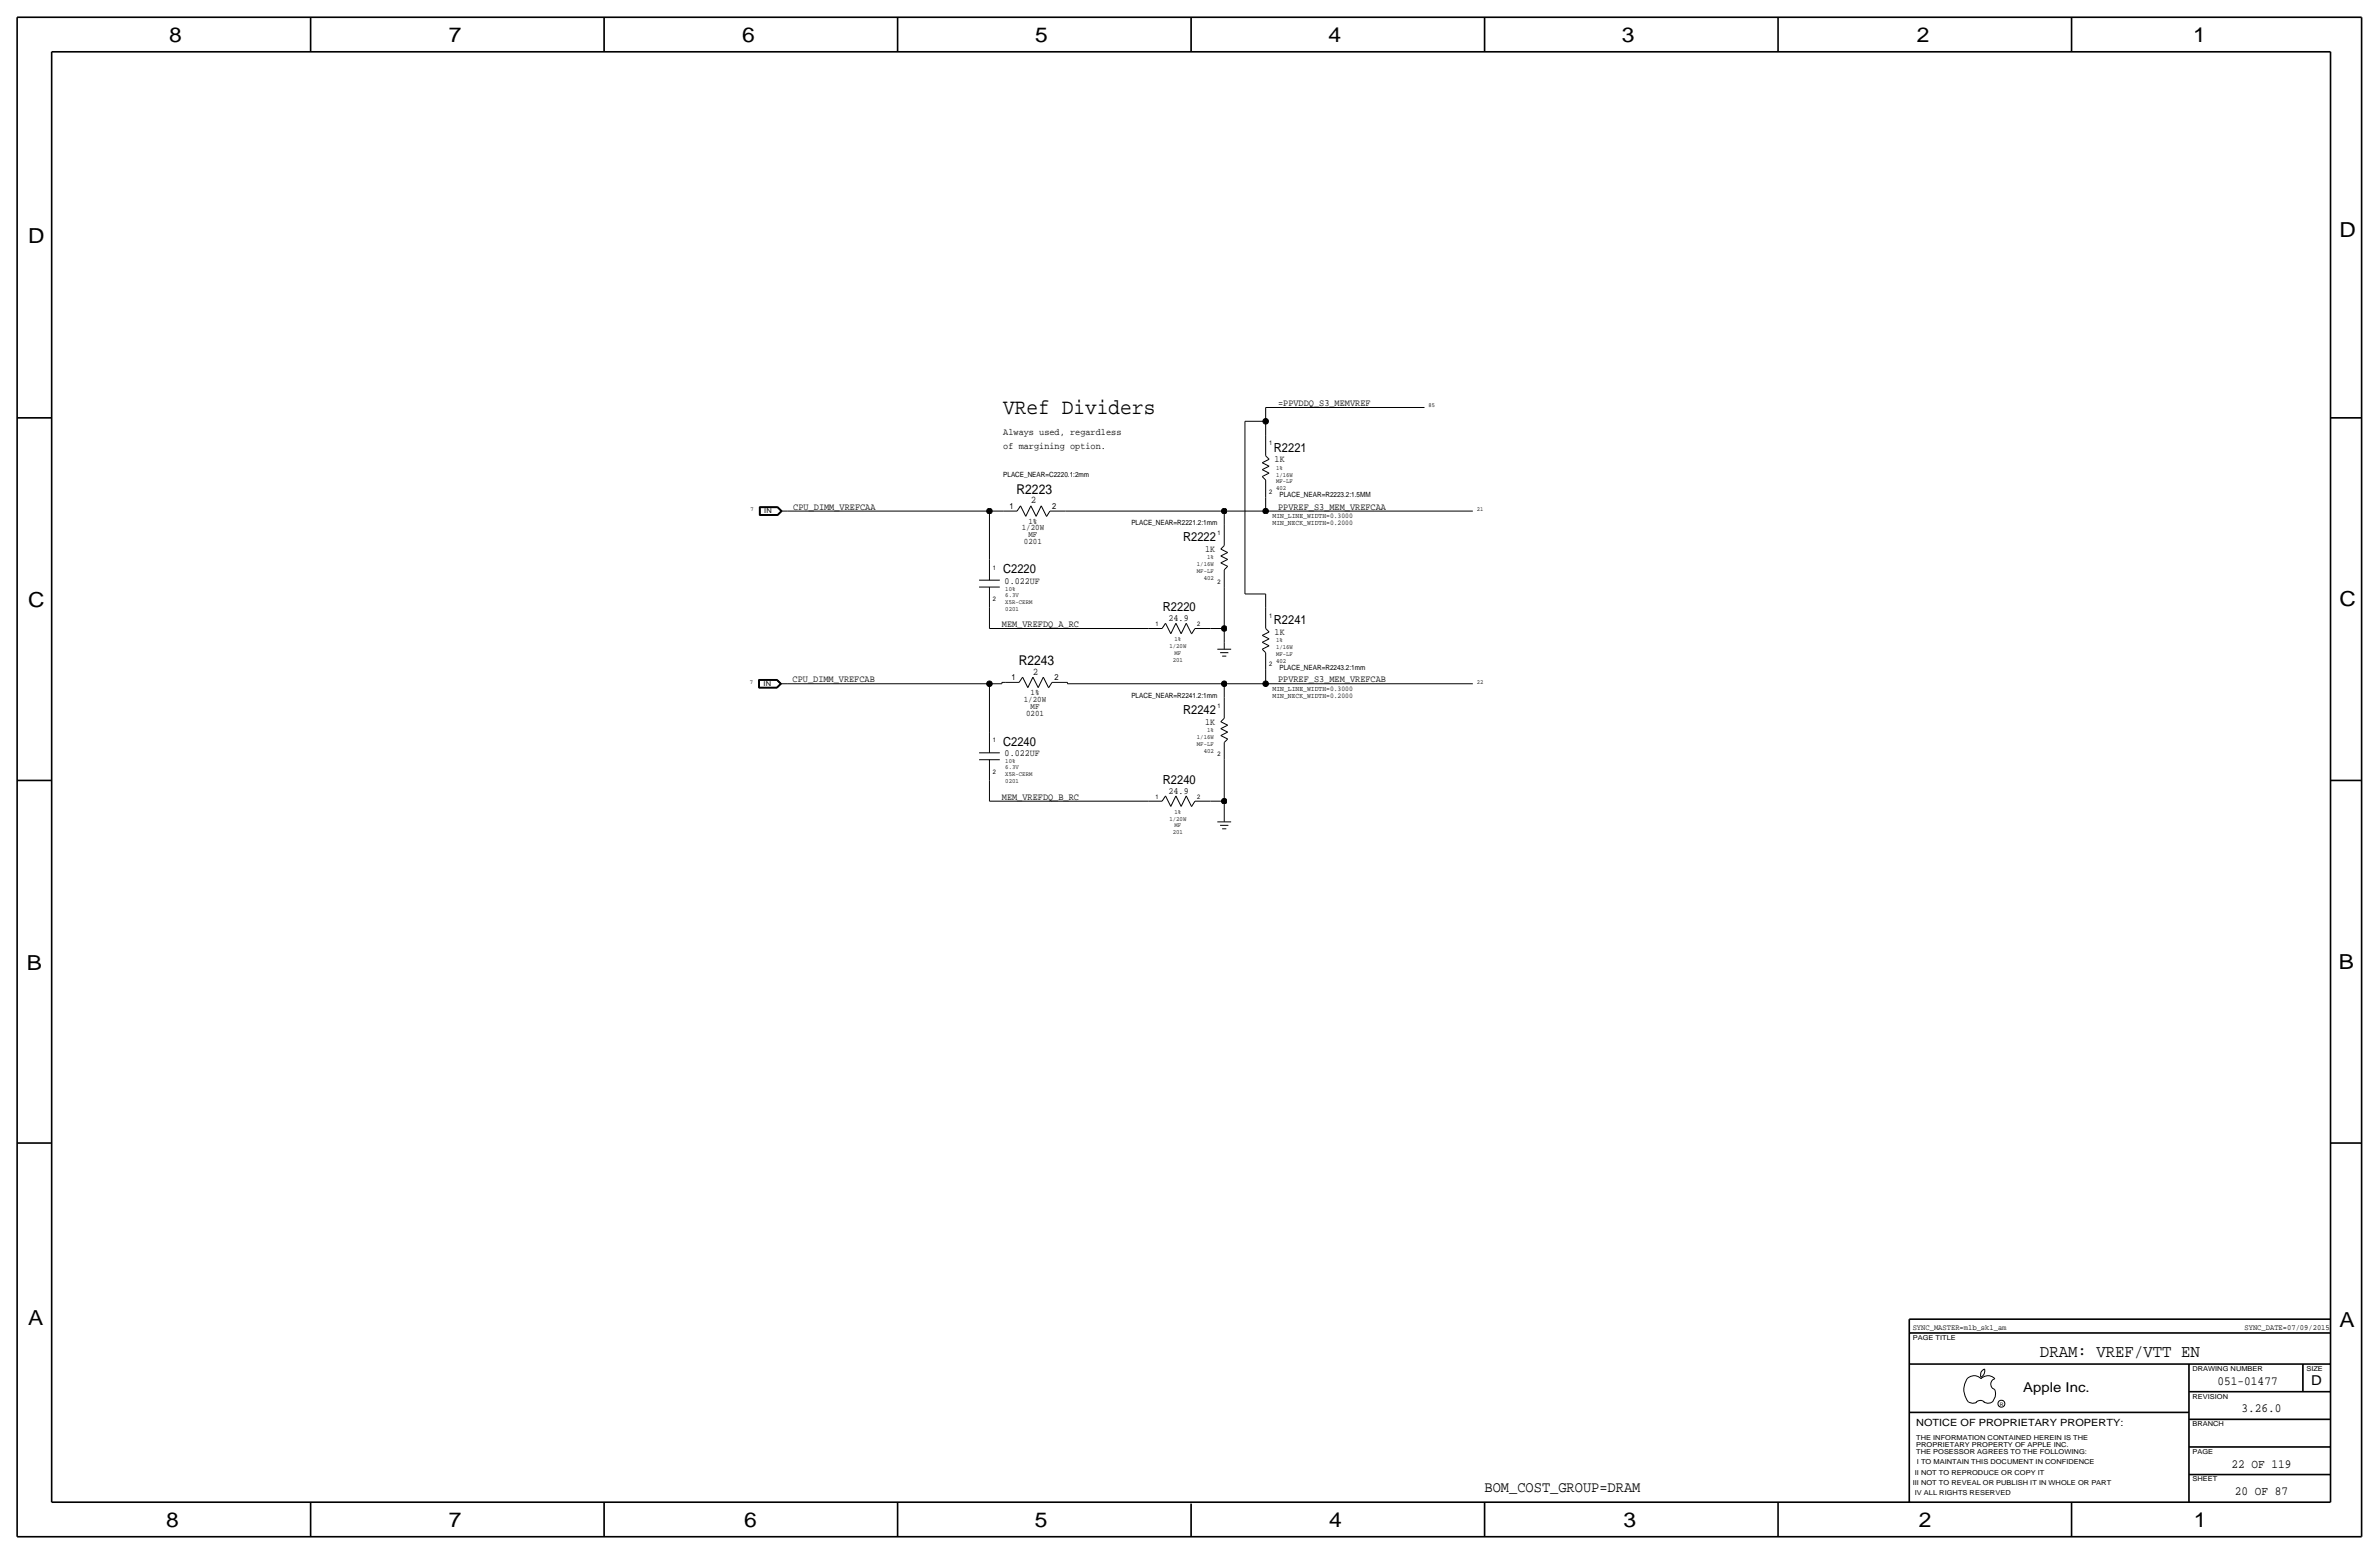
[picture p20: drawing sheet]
<svg xmlns="http://www.w3.org/2000/svg" width="875mm" height="572mm" viewBox="0 0 875 572" stroke-linecap="round" stroke-linejoin="round" font-family="sans-serif">
<defs><g id="words">
<text font-size="8" x="369" y="152.4">VRef Dividers</text>
<g font-size="7.6">
<text x="62.2" y="15.5">8</text>
<text x="165" y="15.5">7</text>
<text x="273" y="15.5">6</text>
<text x="380.7" y="15.5">5</text>
<text x="488.6" y="15.5">4</text>
<text x="596.6" y="15.5">3</text>
<text x="705.1" y="15.5">2</text>
<text x="806.7" y="15.5">1</text>
<text x="10.4" y="89.4">D</text>
<text x="860.5" y="87.1">D</text>
<text x="10.4" y="223.3">C</text>
<text x="860.5" y="222.8">C</text>
<text x="9.8" y="356.6">B</text>
<text x="860.2" y="356.4">B</text>
<text x="10.4" y="487.4">A</text>
<text x="860.5" y="488.2">A</text>
<text x="61.2" y="561.6">8</text>
<text x="165" y="561.6">7</text>
<text x="273.8" y="561.6">6</text>
<text x="380.7" y="561.6">5</text>
<text x="488.9" y="561.6">4</text>
<text x="597.1" y="561.6">3</text>
<text x="705.8" y="561.6">2</text>
<text x="806.9" y="561.6">1</text>
</g>
<text font-size="6.5" x="750.3" y="499.1">DRAM: VREF/VTT EN</text>
<text font-size="5.6" x="546" y="548.6">BOM_COST_GROUP=DRAM</text>
<g font-size="5">
<text x="373.9" y="181.6">R2223</text>
<text x="374.7" y="244.6">R2243</text>
<text x="850.1" y="509.3">D</text>
<text x="744.2" y="511.8">Apple Inc.</text>
</g>
<g font-size="4.6">
<text x="468.6" y="166.1">R2221</text>
<text x="435.2" y="199.1">R2222</text>
<text x="369" y="210.8">C2220</text>
<text x="427.8" y="224.8">R2220</text>
<text x="468.6" y="229.6">R2241</text>
<text x="435.2" y="262.6">R2242</text>
<text x="369" y="274.3">C2240</text>
<text x="427.8" y="288.3">R2240</text>
<text x="815.7" y="509.3">051-01477</text>
<text x="824.4" y="519.4">3.26.0</text>
<text x="820.8" y="539.8">22 OF 119</text>
<text x="822" y="549.9">20 OF 87</text>
</g>
<g font-size="3.8">
<text x="379.2" y="185.2">2</text>
<text x="379.9" y="248.2">2</text>
</g>
<text font-size="3.7" x="704.8" y="524.5">NOTICE OF PROPRIETARY PROPERTY:</text>
<g font-size="3.5">
<text x="470.1" y="149.4">=PPVDDQ_S3_MEMVREF</text>
<text x="369" y="160">Always used, regardless</text>
<text x="369" y="165.1">of margining option.</text>
<text x="468.8" y="169.9">1K</text>
<text x="291.8" y="187.5">CPU_DIMM_VREFCAA</text>
<text x="470.1" y="187.5">PPVREF_S3_MEM_VREFCAA</text>
<text x="443.3" y="202.9">1K</text>
<text x="369.5" y="214.6">0.022UF</text>
<text x="368.5" y="230.6">MEM_VREFDQ_A_RC</text>
<text x="429.8" y="228.3">24.9</text>
<text x="468.8" y="233.4">1K</text>
<text x="291.5" y="251">CPU_DIMM_VREFCAB</text>
<text x="470.1" y="251">PPVREF_S3_MEM_VREFCAB</text>
<text x="443.3" y="266.4">1K</text>
<text x="369.5" y="278.1">0.022UF</text>
<text x="429.8" y="291.8">24.9</text>
<text x="368.5" y="294.1">MEM_VREFDQ_B_RC</text>
</g>
<g font-size="3.1">
<text x="371.3" y="187.2">1</text>
<text x="387" y="187.2">2</text>
<text x="375.8" y="195.1">1/20W</text>
<text x="378.3" y="197.6">MF</text>
<text x="378.3" y="192.5">1%</text>
<text x="376.6" y="200.2">0201</text>
<text x="372.1" y="250.2">1</text>
<text x="387.8" y="250.2">2</text>
<text x="379" y="255.5">1%</text>
<text x="376.6" y="258.1">1/20W</text>
<text x="377.4" y="263.1">0201</text>
<text x="379" y="260.6">MF</text>
</g>
<g font-size="2.9">
<text x="703.5" y="488.9">SYNC_MASTER=mlb_skl_am</text>
<text x="825.6" y="488.9">SYNC_DATE=07/09/2015</text>
</g>
<g font-size="2.6">
<text x="369" y="175.3">PLACE_NEAR=C2220.1:2mm</text>
<text x="470.6" y="182.9">PLACE_NEAR=R2223.2:1.5MM</text>
<text x="468.1" y="190.5">MIN_LINE_WIDTH=0.3000</text>
<text x="416.1" y="193">PLACE_NEAR=R2221.2:1mm</text>
<text x="468.1" y="193">MIN_NECK_WIDTH=0.2000</text>
<text x="470.6" y="246.4">PLACE_NEAR=R2243.2:1mm</text>
<text x="416.1" y="256.5">PLACE_NEAR=R2241.2:1mm</text>
<text x="468.1" y="256.5">MIN_NECK_WIDTH=0.2000</text>
<text x="468.1" y="254">MIN_LINE_WIDTH=0.3000</text>
</g>
<g font-size="2.5">
<text x="281.1" y="188.7">IN</text>
<text x="280.9" y="252.2">IN</text>
<text x="703.5" y="492.8">PAGE TITLE</text>
<text x="806.4" y="504.2">DRAWING NUMBER</text>
<text x="848.3" y="504.2">SIZE</text>
<text x="806.4" y="514.4">REVISION</text>
<text x="806.4" y="524.5">BRANCH</text>
<text x="704.8" y="532.1">PROPRIETARY PROPERTY OF APPLE INC.</text>
<text x="704.8" y="529.6">THE INFORMATION CONTAINED HEREIN IS THE</text>
<text x="704.8" y="534.7">THE POSESSOR AGREES TO THE FOLLOWING:</text>
<text x="705.1" y="538.5">I TO MAINTAIN THIS DOCUMENT IN CONFIDENCE</text>
<text x="806.4" y="534.7">PAGE</text>
<text x="704.3" y="542.3">II NOT TO REPRODUCE OR COPY IT</text>
<text x="806.4" y="544.8">SHEET</text>
<text x="703.5" y="546.1">III NOT TO REVEAL OR PUBLISH IT IN WHOLE OR PART</text>
<text x="704.3" y="549.9">IV ALL RIGHTS RESERVED</text>
</g>
<g font-size="2.3">
<text x="525.5" y="149.9">85</text>
<text x="466.8" y="163.8">1</text>
<text x="469.3" y="172.7">1%</text>
<text x="469.3" y="177.8">MF-LF</text>
<text x="469.3" y="175.3">1/16W</text>
<text x="466.8" y="181.6">2</text>
<text x="469.3" y="180.3">402</text>
<text x="276" y="188">7</text>
<text x="543.3" y="188">21</text>
<text x="447.9" y="196.8">1</text>
<text x="365.2" y="209.6">1</text>
<text x="440.2" y="208.3">1/16W</text>
<text x="444" y="205.7">1%</text>
<text x="440.2" y="210.8">MF-LF</text>
<text x="442.7" y="213.4">402</text>
<text x="447.9" y="214.6">2</text>
<text x="365.2" y="221">2</text>
<text x="369.8" y="222">X5R-CERM</text>
<text x="369.8" y="219.5">6.3V</text>
<text x="369.8" y="217.2">10%</text>
<text x="369.8" y="224.5">0201</text>
<text x="466.8" y="227.3">1</text>
<text x="425" y="230.4">1</text>
<text x="440.4" y="230.4">2</text>
<text x="430.2" y="238.3">1/20W</text>
<text x="432" y="235.7">1%</text>
<text x="469.3" y="236.2">1%</text>
<text x="469.3" y="238.8">1/16W</text>
<text x="431.4" y="243.3">201</text>
<text x="432" y="240.8">MF</text>
<text x="466.8" y="245.1">2</text>
<text x="469.3" y="243.8">402</text>
<text x="469.3" y="241.3">MF-LF</text>
<text x="275.8" y="251.5">7</text>
<text x="543.3" y="251.5">22</text>
<text x="447.9" y="260.3">1</text>
<text x="444" y="269.2">1%</text>
<text x="365.2" y="273.1">1</text>
<text x="440.2" y="271.8">1/16W</text>
<text x="440.2" y="274.3">MF-LF</text>
<text x="369.8" y="280.7">10%</text>
<text x="442.7" y="276.9">402</text>
<text x="447.9" y="278.1">2</text>
<text x="365.2" y="284.5">2</text>
<text x="369.8" y="283">6.3V</text>
<text x="369.8" y="285.5">X5R-CERM</text>
<text x="369.8" y="288">0201</text>
<text x="425" y="293.9">1</text>
<text x="440.4" y="293.9">2</text>
<text x="432" y="299.2">1%</text>
<text x="430.2" y="301.8">1/20W</text>
<text x="432" y="304.3">MF</text>
<text x="431.4" y="306.8">201</text>
</g>
<text font-size="1.8" x="735.5" y="516.9">R</text>
</g></defs>
<g fill="none" stroke="#000" stroke-width=".6" stroke-linecap="butt">
<path d="M6.3 6.4v558.7zM6.3 6.4h862.3zM19 19.1h838.2zM19 19.1v533.4zM114.2 6.4v12.7zM222.2 6.4v12.7zM330.1 6.4v12.7zM438.1 6.4v12.7zM546 6.4v12.7zM654 6.4v12.7zM761.9 6.4v12.7zM857.2 19.1v533.4z"/>
<path d="M868.6 6.4v558.7zM6.3 153.7h12.7zM857.2 153.7h11.4zM6.3 287h12.7zM857.2 287h11.4zM6.3 420.4h12.7zM857.2 420.4h11.4zM702.3 485.1h154.9zM702.3 490.2h154.9zM702.3 485.1v5.1zM702.3 490.2v62.3zM702.3 501.6h154.9z"/>
<path d="M702.3 519.4h102.8zM805.1 501.6v50.8zM805.1 511.8h52.1zM847 501.6v10.2zM805.1 522h52.1zM805.1 532.1h52.1zM19 552.5h838.2zM114.2 552.4v12.7zM222.2 552.5v12.7zM330.1 552.5v12.7zM438.1 553v12.1zM546 552.5v12.7z"/>
<path d="M654 552.5v12.7zM761.9 552.5v12.7zM805.1 542.3h52.1zM6.3 565.1h862.3z"/>
</g>
<g fill="none" stroke="#000" stroke-width=".37">
<path d="M457.9 154.9v63.5zM457.9 154.9h7.6zM465.5 154.9v5.1zM465.5 149.9v5zM465.5 149.9h58.5zM464.3 170.2l2.5-1.3zM464.3 175.3l2.5-1.3zM464.3 172.7l2.5-1.2zM464.3 175.3l1.2 1.2zM464.3 172.7l2.5 1.3zM464.3 170.2l2.5 1.3zM465.5 167.6l1.3 1.3z"/>
<path d="M465.5 160v7.6zM465.5 176.5v6.4zM279.3 186.4v3.1zM279.3 189.5h6.8zM279.3 186.4h6.8zM279.4 186.5v2.9zM279.4 189.4h6.7zM279.4 186.5h6.7zM279.5 186.6h6.5zM279.5 186.6v2.7zM279.5 189.3h6.5zM279.6 186.7h6.4z"/>
<path d="M279.6 186.7v2.5zM279.6 189.2h6.4zM286 189.2l1.2-1.2zM286 186.7l1.2 1.3zM286 189.3l1.4-1.3zM286 186.6l1.4 1.4zM286.1 186.5l1.4 1.5zM286.1 189.4l1.4-1.4zM286.1 186.4l1.6 1.6zM286.1 189.5l1.6-1.5zM287.2 188h2.6zM289.8 188h74.1z"/>
<path d="M363.9 188v17.7zM363.9 188h5.1zM369 188h5.1zM375.4 186l1.9 3.9zM375.4 186l-1.3 2zM379.2 186l-1.9 3.9zM379.2 186l1.9 3.9zM383 186l-1.9 3.9zM383 186l1.9 3.9zM386.2 188h5.7zM386.2 188l-1.3 2zM391.9 188h58.4z"/>
<path d="M450.3 188h15.2zM450.3 188v5zM450.3 193v7.7zM465.5 182.9v5.1zM465.5 188h76.2zM360.1 213.4h7.6zM360.1 215.9h7.6zM363.9 205.7v7.7zM363.9 215.9v7.6zM449 207l2.6-1.3zM449 204.5l2.6-1.3zM449 201.9l1.3-1.2z"/>
<path d="M449 201.9l2.6 1.3zM449 207l2.6 1.3zM449 204.5l2.6 1.2zM450.3 215.9v15.2zM450.3 209.6v6.3zM451.6 208.3l-1.3 1.3zM457.9 218.4h7.6zM465.5 218.4v5.1zM363.9 231.1h58.5zM363.9 223.5v7.6zM422.4 231.1h5zM428.7 229.2l1.9 3.9z"/>
<path d="M428.7 229.2l-1.3 1.9zM432.5 229.2l-1.9 3.9zM432.5 229.2l1.9 3.9zM436.3 229.2l-1.9 3.9zM436.3 229.2l2 3.9zM439.5 231.1h5.7zM439.5 231.1l-1.2 2.1zM445.2 231.1h5.1zM447.8 238.8h5zM450.3 231.1v5.1zM450.3 236.2v2.6zM464.3 233.7l2.5-1.3z"/>
<path d="M464.3 238.8l2.5-1.3zM464.3 236.2l2.5-1.2zM464.3 238.8l1.2 1.2zM464.3 236.2l2.5 1.3zM464.3 233.7l2.5 1.3zM465.5 231.1l1.3 1.3zM465.5 223.5v7.6zM279 249.9v3.1zM279 253h6.9zM279 249.9h6.9zM279.1 250h6.7zM279.1 250v2.9z"/>
<path d="M279.1 252.9h6.7zM279.2 250.1v2.7zM279.2 252.8h6.5zM279.2 250.1h6.6zM279.3 250.2h6.4zM279.3 250.2v2.5zM279.3 252.7h6.4zM285.7 250.2l1.3 1.3zM285.7 252.7l1.3-1.2zM285.8 252.8l1.3-1.3zM285.8 250.1l1.3 1.4zM285.8 252.9l1.5-1.4z"/>
<path d="M285.8 250l1.5 1.5zM285.9 249.9l1.5 1.6zM285.9 253l1.5-1.5zM287 251.5h2.5zM289.5 251.5h74.4zM363.9 251.5v17.7zM363.9 251.5h4.6zM368.5 251v.5zM368.5 251h1.3zM369.8 251h5.1zM376.1 249l2 3.9zM376.1 249l-1.2 2z"/>
<path d="M379.9 249l-1.8 3.9zM379.9 249l2 3.9zM383.7 249l-1.8 3.9zM383.7 249l2 3.9zM386.9 251h5.7zM386.9 251l-1.2 2zM392.6 251.5h57.7zM392.6 251v.5zM448.8 240h3zM449.5 241.3h1.6zM450.3 251.5h15.2zM450.3 251.5v5z"/>
<path d="M450.3 256.5v7.7zM465.5 246.4v5.1zM465.5 251.5h76.2zM465.5 240v6.4zM360.1 276.9h7.6zM360.1 279.4h7.6zM363.9 269.2v7.7zM363.9 279.4v7.6zM449 270.5l2.6-1.3zM449 268l2.6-1.3zM449 265.4l1.3-1.2zM449 265.4l2.6 1.3z"/>
<path d="M449 270.5l2.6 1.3zM449 268l2.6 1.2zM450.3 279.4v15.2zM450.3 273.1v6.3zM451.6 271.8l-1.3 1.3zM363.9 294.6h58.5zM363.9 287v7.6zM422.4 294.6h5zM428.7 292.7l1.9 3.9zM428.7 292.7l-1.3 1.9zM432.5 292.7l-1.9 3.9zM432.5 292.7l1.9 3.9z"/>
<path d="M436.3 292.7l-1.9 3.9zM436.3 292.7l2 3.9zM439.5 294.6h5.7zM439.5 294.6l-1.2 2.1zM445.2 294.6h5.1zM450.3 294.6v5.1zM450.3 299.7v2.6zM447.8 302.3h5zM448.8 303.5h3zM449.5 304.8h1.6zM724.1 515.6l.5 .2a2.67 2.67 0 0 0 2.5-.2M726.8 515.7a2.09 2.09 0 0 1 3.1 0"/>
<path d="M728.6 506.5a2.69 2.69 0 0 0 1.3-3 2.26 2.26 0 0 0-1.3 3M729.7 515.6l.4 .2a2.67 2.67 0 0 0 2.6-.2M733.7 511.1a4.5 4.5 0 0 1-1 4.6M733.8 511a2.08 2.08 0 0 1-1.6-2 2.08 2.08 0 0 1 1.6-2 3.4 3.4 0 0 0-5.1 0 3.6 3.6 0 0 0-3.9-.8 3.6 3.6 0 0 0-2.3 3.3 7.1 7.1 0 0 0 1.6 6.2"/>
<circle cx="736.1" cy="516.2" r="1.28"/>
</g>
<g fill="#000" stroke="#000" stroke-width=".37">
<circle cx="465.5" cy="154.9" r="1.02"/>
<circle cx="363.9" cy="188" r="1.02"/>
<circle cx="450.3" cy="188" r="1.02"/>
<circle cx="465.5" cy="188" r="1.02"/>
<circle cx="450.3" cy="231.1" r="1.02"/>
<circle cx="363.9" cy="251.5" r="1.02"/>
<circle cx="450.3" cy="251.5" r="1.02"/>
<circle cx="465.5" cy="251.5" r="1.02"/>
<circle cx="450.3" cy="294.6" r="1.02"/>
</g>
<use href="#words"/>
</svg>
